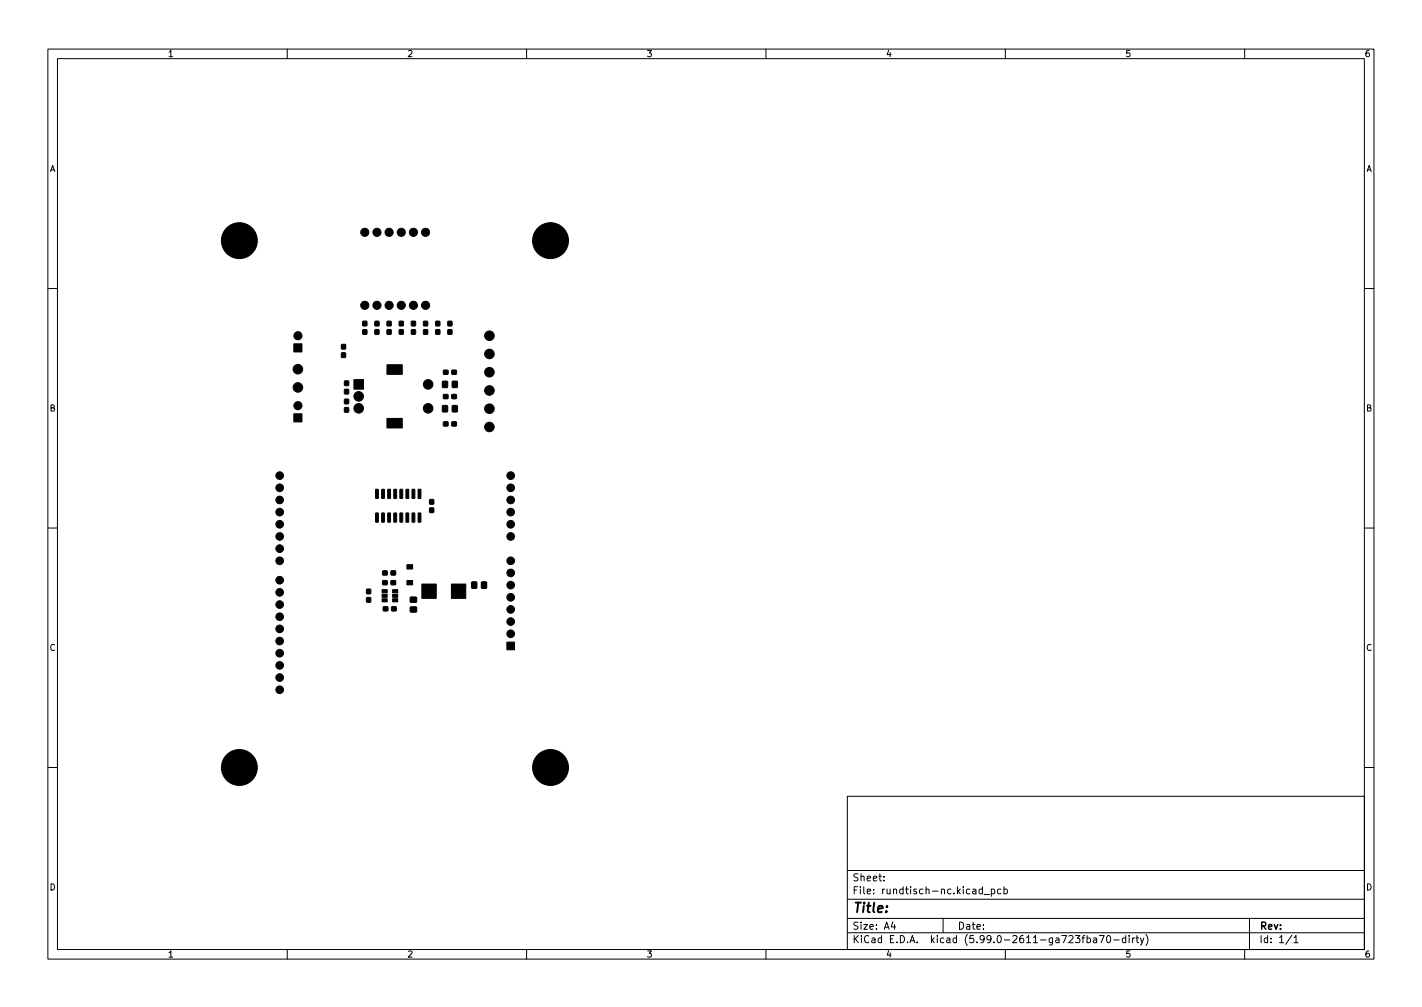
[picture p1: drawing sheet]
<svg xmlns="http://www.w3.org/2000/svg" width="297mm" height="210mm" viewBox="0 0 297 210" stroke-linecap="round" stroke-linejoin="round" font-family="sans-serif">
<defs><g id="words">
<text font-size="2.8" x="178" y="190.6">Title:</text>
<g font-size="2.1">
<text x="178" y="184">Sheet:</text>
<text x="178" y="186.7">File: rundtisch-nc.kicad_pcb</text>
<text x="178" y="196.9">KiCad E.D.A. kicad (5.99.0-2611-ga723fba70-dirty)</text>
<text x="178" y="194.1">Size: A4</text>
<text x="200" y="194.1">Date:</text>
<text x="263" y="194.1">Rev:</text>
<text x="263" y="196.9">Id: 1/1</text>
</g>
<g font-size="1.8">
<text x="35" y="11.9">1</text>
<text x="85" y="11.9">2</text>
<text x="135" y="11.9">3</text>
<text x="185" y="11.9">4</text>
<text x="235" y="11.9">5</text>
<text x="285" y="11.9">6</text>
<text x="10.3" y="35.9">A</text>
<text x="285.3" y="35.9">A</text>
<text x="10.3" y="85.9">B</text>
<text x="285.3" y="85.9">B</text>
<text x="10.3" y="135.9">C</text>
<text x="285.3" y="135.9">C</text>
<text x="10.3" y="185.9">D</text>
<text x="285.3" y="185.9">D</text>
<text x="35" y="199.9">1</text>
<text x="85" y="199.9">2</text>
<text x="135" y="199.9">3</text>
<text x="185" y="199.9">4</text>
<text x="235" y="199.9">5</text>
<text x="285" y="199.9">6</text>
</g>
</g></defs>
<g fill="none" stroke="#000" stroke-width=".21">
<path d="M10 10.2h277v190.1h-277zM12 12.2h273v186.1h-273zM60 10.2v2M110 10.2v2M160 10.2v2M210 10.2v2M260 10.2v2M10 60.2h2M285 60.2h2M10 110.2h2M285 110.2h2M10 160.2h2"/>
<path d="M177 166.3h108v32h-108zM285 160.2h2M60 198.3v2M110 198.3v2M160 198.3v2M177 194.8h108M177 191.8h108M177 187.8h108M177 181.8h108M184.6 183.8v.1M184.6 183v.1M186.5 192.5l-.4 1h1"/>
<path d="M186.9 193v1M197 191.8v3M205.2 185.7l-.4-.1-.3 .3 .1 .7h.6M205.2 185.1v1.5M205.6 186.8h1.1M207.1 185.7l.4-.1 .3 .3-.2 .7h-.5M207.1 185.6v1.5M209.1 185.7l-.5-.1-.2 .3 .1 .7h.6M209.7 185.7l.4-.1 .3 .3-.1 .7h-.6M209.7 185.1v1.5M210 198.3v2M226 195.8h.6"/>
<path d="M226.6 195.3l-.4 .2v1.3M227.1 195.9l.4-.1 .3 .3-.2 .7h-.5M227.1 195.3v1.5M228.4 195.9h.6l.1 .9M229.1 196.2l-.5 .1-.2 .2 .2 .3h.5M229.6 195.3h1l-.6 1.5M231.3 195.5l.2-.2a.8 .8 0 0 1 .5 .8 .8 .8 0 0 1-.5 .7l-.2-.1-.2-.4zM232.6 196.3h1.2M235.1 195.9l-.4-.1-.3 .3 .2 .7h.5M235.1 195.3v1.5M235.9 195.3v.2M235.9 195.8v1"/>
<path d="M236.6 195.8v1M237 195.8l-.4 .3M237.3 195.8h.6M237.5 195.3v1.3l.4 .2M238.2 195.8l.4 1M238.9 195.8l-.5 1.4-.2 .1M239.4 195.1a1.72 1.72 0 0 1 0 2.3M260 198.3v2M261 191.8v6.5M269.9 195.3l-1.3 1.9M270.3 195.8l.4-.5v1.5M270.3 196.8h.8"/>
</g>
<g fill="#000" stroke="#000" stroke-width=".21">
<path d="M61.4 71.8h1.7v1.7h-1.7zM71.3 73.7h.9v.9h-.9zM71.3 71.9h.9v1h-.9zM72 79.6h.8v.9h-.8zM75.8 68.8h.8v1h-.8zM75.8 67.1h.8v.9h-.8zM78.3 68.8h.8v1h-.8zM78.3 67.1h.8v.9h-.8zM80.8 76.2h3.2v2h-3.2zM80.9 68.8h.8v1h-.8zM80.9 67.1h.8v.9h-.8zM83.4 68.8h.8v1h-.8z"/>
<path d="M83.4 67.1h.8v.9h-.8zM86 68.8h.8v1h-.8zM86 67.1h.8v.9h-.8zM88.5 68.8h.8v1h-.8zM88.5 67.1h.8v.9h-.8zM91 68.8h.8v1h-.8zM91 67.1h.8v.9h-.8zM92.4 79.6h1.1v1.3h-1.1zM92.6 77.3h1v.8h-1zM93.6 68.8h.8v1h-.8zM93.6 67.1h.8v.9h-.8zM94.4 77.3h.9v.8h-.9z"/>
<path d="M94.5 79.6h1v1.3h-1zM61.4 86.4h1.7v1.7h-1.7zM72 81.3h.8v.9h-.8zM72 85.1h.8v.9h-.8zM72 83.4h.8v.9h-.8zM73.9 79.3h2v2h-2zM80.8 87.4h3.2v2h-3.2zM92.4 84.7h1.1v1.3h-1.1zM92.6 82.4h1v.8h-1zM92.6 88.1h1v.8h-1zM94.4 82.4h.9v.8h-.9zM94.4 88.1h.9v.8h-.9z"/>
<path d="M94.5 84.7h1v1.3h-1zM78.5 102.2h.5l-.1 1.9-.5-.1zM78.5 107.1l.5 .1-.1 1.8h-.5zM79.8 102.2h.5l-.1 1.9-.5-.1zM79.8 107.1l.5 .1-.1 1.8h-.5zM79.9 119.2h1v.8h-1zM81 102.2h.6l-.1 1.9-.5-.1zM81 107.1l.6 .1-.1 1.8h-.5zM81.7 119.2h.9v.8h-.9zM82.3 102.2h.5v1.9l-.5-.1zM82.3 107.1l.5 .1v1.8h-.5zM83.6 102.2h.5l-.1 1.9-.5-.1z"/>
<path d="M83.6 107.1l.5 .1-.1 1.8h-.5zM84.8 102.2h.6l-.1 1.9-.5-.1zM84.8 107.1l.6 .1-.1 1.8h-.5zM85 117.9h1.2v.9h-1.2zM86.1 102.2h.6l-.1 1.9-.5-.1zM86.1 107.1l.6 .1-.1 1.8h-.5zM87.4 102.2h.5l-.1 1.9-.5-.1zM87.4 107.1l.5 .1-.1 1.8h-.5zM89.8 106.1h.8v.9h-.8zM89.8 104.3h.8v.9h-.8zM76.6 124.8h.8v.9h-.8zM76.6 123h.8v1h-.8z"/>
<path d="M79.8 123.1h1.1v.7h-1.1zM79.8 124.1h1.1v.6h-1.1zM79.8 125h1.1v.7h-1.1zM79.9 121.3h1v.8h-1zM80.1 126.7h.9v.8h-.9zM82 125h1.1v.7h-1.1zM82 124.1h1.1v.6h-1.1zM82 123.1h1.1v.7h-1.1zM81.7 121.3h.9v.8h-.9zM81.8 126.7h.9v.8h-.9zM85 121.2h1.2v.9h-1.2zM85.7 124.7h1.3v1h-1.3z"/>
<path d="M85.7 126.8h1.3v1h-1.3zM88.1 121.9h3v3h-3zM94.3 121.9h3v3h-3zM98.6 121.5h1v1.3h-1zM100.6 121.5h1v1.3h-1zM105.9 134.1h1.6v1.6h-1.6z"/>
<circle cx="50" cy="50.2" r="3.7"/>
<circle cx="76.2" cy="48.5" r=".85"/>
<circle cx="78.7" cy="48.5" r=".85"/>
<circle cx="81.3" cy="48.5" r=".85"/>
<circle cx="83.8" cy="48.5" r=".85"/>
<circle cx="86.4" cy="48.5" r=".85"/>
<circle cx="88.9" cy="48.5" r=".85"/>
<circle cx="115" cy="50.2" r="3.7"/>
<circle cx="62.2" cy="77.1" r="1"/>
<circle cx="62.2" cy="70.1" r=".85"/>
<circle cx="76.2" cy="63.7" r=".85"/>
<circle cx="78.7" cy="63.7" r=".85"/>
<circle cx="81.3" cy="63.7" r=".85"/>
<circle cx="83.8" cy="63.7" r=".85"/>
<circle cx="86.4" cy="63.7" r=".85"/>
<circle cx="88.9" cy="63.7" r=".85"/>
<circle cx="102.2" cy="73.9" r="1"/>
<circle cx="102.2" cy="77.7" r="1"/>
<circle cx="102.2" cy="70.1" r="1"/>
<circle cx="58.4" cy="99.3" r=".8"/>
<circle cx="62.2" cy="80.9" r="1"/>
<circle cx="62.2" cy="84.7" r=".85"/>
<circle cx="74.9" cy="85.3" r="1"/>
<circle cx="74.9" cy="82.8" r="1"/>
<circle cx="89.4" cy="80.3" r="1"/>
<circle cx="89.4" cy="85.3" r="1"/>
<circle cx="102.2" cy="89.1" r="1"/>
<circle cx="102.2" cy="81.5" r="1"/>
<circle cx="102.2" cy="85.3" r="1"/>
<circle cx="106.7" cy="99.3" r=".8"/>
<circle cx="58.4" cy="117.1" r=".8"/>
<circle cx="58.4" cy="109.5" r=".8"/>
<circle cx="58.4" cy="114.5" r=".8"/>
<circle cx="58.4" cy="104.4" r=".8"/>
<circle cx="58.4" cy="106.9" r=".8"/>
<circle cx="58.4" cy="112" r=".8"/>
<circle cx="58.4" cy="101.8" r=".8"/>
<circle cx="106.7" cy="119.6" r=".8"/>
<circle cx="106.7" cy="109.5" r=".8"/>
<circle cx="106.7" cy="104.4" r=".8"/>
<circle cx="106.7" cy="117.1" r=".8"/>
<circle cx="106.7" cy="112" r=".8"/>
<circle cx="106.7" cy="106.9" r=".8"/>
<circle cx="106.7" cy="101.8" r=".8"/>
<circle cx="58.4" cy="123.7" r=".8"/>
<circle cx="58.4" cy="121.1" r=".8"/>
<circle cx="58.4" cy="126.2" r=".8"/>
<circle cx="58.4" cy="136.4" r=".8"/>
<circle cx="58.4" cy="131.3" r=".8"/>
<circle cx="58.4" cy="133.8" r=".8"/>
<circle cx="58.4" cy="128.8" r=".8"/>
<circle cx="58.4" cy="138.9" r=".8"/>
<circle cx="106.7" cy="132.3" r=".8"/>
<circle cx="106.7" cy="122.2" r=".8"/>
<circle cx="106.7" cy="129.8" r=".8"/>
<circle cx="106.7" cy="127.2" r=".8"/>
<circle cx="106.7" cy="124.7" r=".8"/>
<circle cx="58.4" cy="141.5" r=".8"/>
<circle cx="58.4" cy="144" r=".8"/>
<circle cx="50" cy="160.2" r="3.7"/>
<circle cx="115" cy="160.2" r="3.8"/>
</g>
<use href="#words"/>
</svg>
